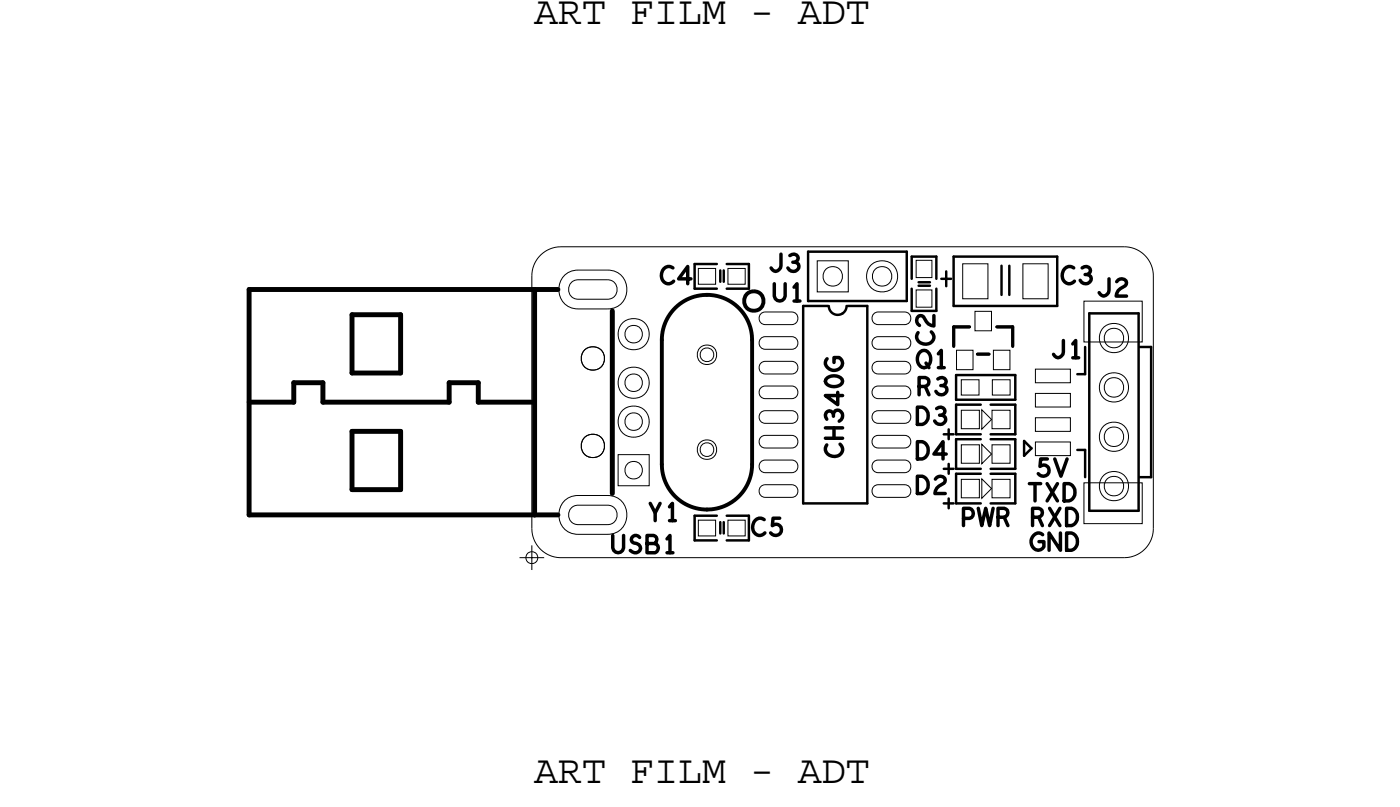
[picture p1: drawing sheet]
<svg xmlns="http://www.w3.org/2000/svg" width="72mm" height="42mm" viewBox="0 0 72 42" stroke-linecap="round" stroke-linejoin="round" font-family="sans-serif">
<defs><g id="words">
<g font-size="2.1">
<text x="27.5" y="1.2">ART FILM - ADT</text>
<text x="27.5" y="40.3">ART FILM - ADT</text>
</g>
<g font-size=".9">
<text x="47.2" y="20.3">R3</text>
<text x="47.2" y="18.9">Q1</text>
</g>
</g></defs>
<!-- layer: Board Outline -->
<path d="M27.4 14.2v13zM28.9 12.7h29zM28.9 12.7a1.5 1.5 0 0 0-1.5 1.5M57.9 12.7a1.5 1.5 0 0 1 1.5 1.5M59.4 14.2v13zM27.4 27.2a1.5 1.5 0 0 0 1.5 1.5M28.9 28.7h29zM59.4 27.2a1.5 1.5 0 0 1-1.5 1.5" fill="none" stroke="#000" stroke-width=".05"/>
<!-- layer: Components -->
<g fill="none" stroke="#000" stroke-width=".2">
<path d="M34.1 17.5v6.4zM38.7 17.5v6.4zM38.7 17.5a2.32 2.32 0 0 0-2.3-2.3 2.32 2.32 0 0 0-2.3 2.3M38.7 23.9a2.32 2.32 0 0 1-2.3 2.3 2.32 2.32 0 0 1-2.3-2.3"/>
<circle cx="38.8" cy="15.5" r=".5"/>
</g>
<g fill="none" stroke="#000" stroke-width=".25">
<path d="M12.8 14.9h14.7zM12.8 14.9v11.6zM15.1 19.7v1zM15.1 19.7h1.5zM16.6 19.7v1zM18.1 16.2h2.5zM18.1 19.2h2.5zM18.1 16.2v3zM20.6 16.2v3zM23.1 19.7v1zM23.1 19.7h1.5zM24.6 19.7v1z"/>
<path d="M27.5 14.9h1.2zM27.5 14.9v11.6zM31.5 16v9.4zM12.8 20.7h2.3zM12.8 26.5h14.7zM16.6 20.7h6.5zM18.1 22.2h2.5zM18.1 25.2h2.5zM18.1 22.2v3zM20.6 22.2v3zM24.6 20.7h2.9zM27.5 26.5h1.2z"/>
</g>
<g fill="none" stroke="#000" stroke-width=".13">
<path d="M35.8 13.6h1.1zM35.8 13.6v1.3zM35.8 14.9h1.1zM37.1 13.9v.6zM37.3 13.9v.6zM37.4 14.9h1.2zM37.4 13.6h1.2zM38.6 13.6v1.3zM41.4 15.7h1.2zM41.4 15.7v10.2zM41.6 15.5h5.1zM41.6 13v2.5z"/>
<path d="M41.6 13h5.1zM42.7 15.7l.1 .4 .3 .1 .4-.1 .1-.4M43.6 15.7h1.1zM44.7 15.7v10.2zM46.7 13v2.5zM46.9 16h1.3zM46.9 13.2h1.3zM46.9 13.2v1.1zM46.9 14.9v1.1zM47.3 14.5h.6zM47.3 14.7h.6zM48.2 13.2v1.1z"/>
<path d="M48.2 14.9v1.1zM48.5 14.3h.5zM48.7 14v.7zM49.1 15.7h5.3zM49.1 13.2v2.5zM49.1 13.2h5.3zM49.2 19.3v1.3zM49.2 19.3h3.1zM51.6 13.7v1.5zM52 13.7v1.5zM52.3 19.3v1.3zM54.4 13.2v2.5z"/>
<path d="M55.5 19.3h.4zM55.9 17.9v1.4zM56.1 16.1h2.5zM56.1 16.1v10.2zM58.6 16.1v10.2zM58.7 17.9h.6zM59.3 17.9v6.7zM35.8 26.5h1.1zM35.8 26.5v1.3zM35.8 27.8h1.1zM37.1 26.9v.6zM37.3 26.9v.6z"/>
<path d="M37.4 27.8h1.2zM37.4 26.5h1.2zM38.6 26.5v1.3zM41.4 25.9h3.3zM48.6 25.9h.5zM48.6 24.1h.5zM48.6 22.3h.5zM48.8 25.7v.5zM48.8 23.9v.5zM48.8 22.1v.5zM49.2 25.9h1.3zM49.2 24.4v1.5z"/>
<path d="M49.2 24.4h1.3zM49.2 20.6h3.1zM49.2 24.1h1.3zM49.2 22.6v1.5zM49.2 22.3h1.3zM49.2 20.8v1.5zM49.2 22.6h1.3zM49.2 20.8h1.3zM51 25.9h1.3zM51 24.4h1.3zM51 24.1h1.3zM51 22.3h1.3z"/>
<path d="M51 22.6h1.3zM51 20.8h1.3zM52.3 24.4v1.5zM52.3 22.6v1.5zM52.3 20.8v1.5zM52.7 22.7l.4 .4zM52.7 22.7v.8zM53.1 23.1l-.4 .4zM55.5 23.2h.4zM55.9 23.2v1.4zM56.1 26.3h2.5zM58.7 24.6h.6z"/>
</g>
<path d="M49.1 16.8v1zM49.1 16.8h.8zM50.3 18.2h.6zM51.3 16.8h.8zM52.1 16.8v1z" fill="none" stroke="#000" stroke-width=".15"/>
<path d="M50.6 24.6l.5 .5-.5 .5zM50.6 22.9l.5 .5-.5 .5zM50.6 21.1l.5 .5-.5 .5z" fill="none" stroke="#000" stroke-width=".05"/>
<!-- layer: Nets -->
<g fill="none" stroke="#000" stroke-width=".05">
<path d="M29 14.3l.3-.3 .5-.1h1.5a1 1 0 0 1 1 1 1 1 0 0 1-1 1h-1.5a1 1 0 0 1-.9-.5 1 1 0 0 1 .1-1.1zM29.5 14.5l.3-.1h1.5l.3 .1 .2 .3v.2l-.2 .3-.3 .1h-1.5l-.3-.1-.2-.3v-.2zM36 13.8h.8v.8h-.8zM36.1 18l.3-.1 .3 .1 .1 .3-.1 .2-.3 .1-.3-.1v-.2zM37.5 13.8h.9v.8h-.9zM39.2 17.4l.2-.1h1.4l.2 .1 .1 .3-.1 .2-.2 .1h-1.4l-.2-.1-.1-.2zM39.2 18.7l.2-.1h1.4l.2 .1 .1 .2-.1 .2-.2 .1h-1.4l-.2-.1-.1-.2zM39.2 20l.2-.1h1.4l.2 .1 .1 .2-.1 .2-.2 .1h-1.4l-.2-.1-.1-.2zM39.2 16.2l.2-.1h1.4l.2 .1 .1 .2-.1 .2-.2 .1h-1.4l-.2-.1-.1-.2zM42.1 13.4h1.6v1.6h-1.6zM45 16.2l.2-.1h1.4l.2 .1 .1 .2-.1 .2-.2 .1h-1.4l-.2-.1-.1-.2zM45 17.4l.2-.1h1.4l.2 .1 .1 .3-.1 .2-.2 .1h-1.4l-.2-.1-.1-.2z"/>
<path d="M45 18.7l.2-.1h1.4l.2 .1 .1 .2-.1 .2-.2 .1h-1.4l-.2-.1-.1-.2zM45 20l.2-.1h1.4l.2 .1 .1 .2-.1 .2-.2 .1h-1.4l-.2-.1-.1-.2zM47.2 14.9h.8v.9h-.8zM47.2 13.4h.8v.9h-.8zM49.2 18h.9v1h-.9zM49.5 19.5h.9v.8h-.9zM49.6 13.6h1.3v1.8h-1.3zM50.2 16h.9v1h-.9zM51.1 19.5h.9v.8h-.9zM51.1 18h.9v1h-.9zM52.7 13.6h1.3v1.8h-1.3zM53.3 19h1.8v.7h-1.8z"/>
<path d="M55.8 15.5h3v2.1h-3zM29 25.9l.3-.3 .5-.1h1.5a1 1 0 0 1 1 1 1 1 0 0 1-1 1h-1.5a1 1 0 0 1-.9-.5 1 1 0 0 1 .1-1.1zM29.5 26.1l.3-.1h1.5l.3 .1 .2 .3v.2l-.2 .3-.3 .1h-1.5l-.3-.1-.2-.3v-.2zM31.8 23.4h1.6v1.6h-1.6zM36 26.8h.8v.8h-.8zM36.1 22.9l.3-.1 .3 .1 .1 .2-.1 .3-.3 .1-.3-.1v-.3zM37.5 26.8h.9v.8h-.9zM39.2 22.5l.2-.1h1.4l.2 .1 .1 .2-.1 .3-.2 .1h-1.4l-.2-.1-.1-.3zM39.2 21.2l.2-.1h1.4l.2 .1 .1 .3-.1 .2-.2 .1h-1.4l-.2-.1-.1-.2zM39.2 23.8l.2-.1h1.4l.2 .1 .1 .2-.1 .2-.2 .1h-1.4l-.2-.1-.1-.2zM39.2 25l.2-.1h1.4l.2 .1 .1 .3-.1 .2-.2 .1h-1.4l-.2-.1-.1-.2zM45 21.2l.2-.1h1.4l.2 .1 .1 .3-.1 .2-.2 .1h-1.4l-.2-.1-.1-.2z"/>
<path d="M45 22.5l.2-.1h1.4l.2 .1 .1 .2-.1 .3-.2 .1h-1.4l-.2-.1-.1-.3zM45 23.8l.2-.1h1.4l.2 .1 .1 .2-.1 .2-.2 .1h-1.4l-.2-.1-.1-.2zM45 25l.2-.1h1.4l.2 .1 .1 .3-.1 .2-.2 .1h-1.4l-.2-.1-.1-.2zM49.5 24.7h.9v.9h-.9zM49.5 22.9h.9v.9h-.9zM49.5 21.1h.9v1h-.9zM51.1 24.7h.9v.9h-.9zM51.1 22.9h.9v.9h-.9zM51.1 21.1h.9v1h-.9zM53.3 21.5h1.8v.7h-1.8zM53.3 20.2h1.8v.7h-1.8zM53.3 22.7h1.8v.7h-1.8z"/>
<path d="M55.8 24.8h3v2.1h-3z"/>
<circle cx="30.5" cy="18.5" r=".6"/>
<circle cx="32.6" cy="17.2" r=".45"/>
<circle cx="32.6" cy="19.7" r=".45"/>
<circle cx="32.6" cy="17.2" r=".81"/>
<circle cx="32.6" cy="19.7" r=".81"/>
<circle cx="36.4" cy="18.3" r=".5"/>
<circle cx="42.9" cy="14.2" r=".5"/>
<circle cx="45.4" cy="14.2" r=".5"/>
<circle cx="45.4" cy="14.2" r=".81"/>
<circle cx="57.4" cy="17.4" r=".5"/>
<circle cx="57.4" cy="19.9" r=".5"/>
<circle cx="57.4" cy="19.9" r=".76"/>
<circle cx="57.4" cy="17.4" r=".76"/>
<circle cx="30.5" cy="23" r=".6"/>
<circle cx="32.6" cy="21.7" r=".45"/>
<circle cx="32.6" cy="24.2" r=".45"/>
<circle cx="32.6" cy="21.7" r=".81"/>
<circle cx="36.4" cy="23.1" r=".5"/>
<circle cx="57.4" cy="25" r=".5"/>
<circle cx="57.4" cy="22.5" r=".5"/>
<circle cx="57.4" cy="22.5" r=".76"/>
<circle cx="57.4" cy="25" r=".76"/>
</g>
<!-- layer: Text -->
<g fill="none" stroke="#000" stroke-width=".18">
<path d="M34.6 13.8a.41 .41 0 0 0-.6 .3 .41 .41 0 0 0 .6 .4h.1M35.6 14.4h-.7l.5-.7v.9M39.9 14.6v.6a.28 .28 0 0 0 .2 .3 .28 .28 0 0 0 .3-.3v-.6M40.2 13.1v.7l-.3 .2-.2-.2M40.7 13.2a.23 .23 0 0 1 .3-.1 .23 .23 0 0 1-.1 .4M40.8 13.5a.26 .26 0 0 1 .3 .4 .26 .26 0 0 1-.5 0v-.1M40.9 14.8l.1-.2v.9M40.9 15.5h.3M42.6 18.5a.4 .4 0 0 0 .3 .6 .4 .4 0 0 0 .4-.6l-.4-.1v.3M42.6 19.4a.52 .52 0 0 1 .8 .2 .49 .49 0 0 1-.5 .3 .49 .49 0 0 1-.4-.3zM47.3 19.9h.3a.23 .23 0 0 0 .2-.2 .23 .23 0 0 0-.2-.3h-.3v.9M47.4 18.1a.4 .4 0 0 1 .5 .4 .4 .4 0 0 1-.5 .3l-.2-.3z"/>
<path d="M48 17.1a.41 .41 0 0 1-.4 .6 .41 .41 0 0 1-.3-.6M48.1 16.2v.6a.75 .75 0 0 1-.6-.5l-.1-.1a.28 .28 0 0 0-.2 .3 .28 .28 0 0 0 .1 .2M48.3 19.5a.23 .23 0 0 1 .4 0 .23 .23 0 0 1-.1 .3M48.3 18.2l.2-.2v.9M54.8 17.5l-.1 .7-.2 .2-.3-.2M55.2 18.4h.3M55.2 17.7l.2-.2v.9M55.3 13.8a.41 .41 0 0 0-.6 .3 .41 .41 0 0 0 .6 .4M55.7 13.8a.23 .23 0 0 1 .4 0 .23 .23 0 0 1-.1 .3M55.9 14.1a.26 .26 0 0 1 .3 .4 .26 .26 0 0 1-.5 0l-.1-.1M57.1 14.3v.8l-.3 .1-.2-.1M57.5 14.5a.25 .25 0 0 1 .3-.2 .25 .25 0 0 1 .1 .4 .61 .61 0 0 0-.4 .5h.5"/>
<path d="M31.5 27.6v.6a.28 .28 0 0 0 .3 .2 .28 .28 0 0 0 .3-.2v-.6M32.9 27.7a.22 .22 0 0 0-.3-.1 .22 .22 0 0 0 0 .3 .28 .28 0 0 1 .3 .4l-.1 .1-.3-.1M33.3 28h.4a.25 .25 0 0 1 .2 .2 .25 .25 0 0 1-.2 .2h-.4v-.8h.4l.1 .1-.1 .3M33.5 25.9l.2 .5v.4M34 25.9l-.3 .5M34.3 28.4h.3M34.3 27.7l.2-.1v.8M34.5 26.8h.3M34.5 26.1l.1-.2v.9M39.3 26.7a.41 .41 0 0 0-.6 .4 .41 .41 0 0 0 .6 .4l.1-.1M40.1 26.7h-.3v.4a.3 .3 0 0 1 .4 0 .3 .3 0 0 1-.1 .4 .3 .3 0 0 1-.4-.1M42.5 22h.9"/>
<path d="M42.5 22.6h.9M42.9 21.4a.26 .26 0 0 1 .4-.3 .26 .26 0 0 1 0 .5l-.1 .1M42.9 21.3a.23 .23 0 0 0-.3-.1 .23 .23 0 0 0 0 .4M42.9 22v.6M43.1 20.2v.6l-.6-.4h.9M43.3 22.9a.41 .41 0 0 1-.4 .6 .41 .41 0 0 1-.3-.6M47.2 21a.46 .46 0 0 1 .6 .4 .46 .46 0 0 1-.6 .4zM47.2 22.7a.46 .46 0 0 1 .6 .5 .46 .46 0 0 1-.6 .4zM47.2 24.5a.46 .46 0 0 1 .6 .5 .46 .46 0 0 1-.6 .4zM48.2 24.7a.25 .25 0 0 1 .3-.2 .25 .25 0 0 1 .1 .4 .61 .61 0 0 0-.5 .5h.6M48.2 21a.23 .23 0 0 1 .4 0 .23 .23 0 0 1-.1 .4M48.4 21.4a.26 .26 0 0 1 .3 .3 .26 .26 0 0 1-.5 .1l-.1-.1"/>
<path d="M48.7 23.4h-.6l.5-.7v.9M49.6 26.7h.3a.27 .27 0 0 0 .2-.3 .27 .27 0 0 0-.2-.2h-.3v.8M50.4 26.2l.1 .8 .3-.8 .2 .8 .1-.8M51.4 26.6h.3a.23 .23 0 0 0 .2-.2 .23 .23 0 0 0-.2-.2h-.3v.8M51.7 26.6l.2 .4M53 24.9h.6M53.2 26.6h.3a.23 .23 0 0 0 .2-.2 .23 .23 0 0 0-.2-.2h-.3v.8M53.3 24.9v.9M53.5 26.6l.2 .4M53.7 27.5a.4 .4 0 0 0-.6 .4 .4 .4 0 0 0 .6 .3v-.3h-.2M53.9 24.9l.5 .9M53.9 23.6h-.3l-.1 .4a.3 .3 0 0 1 .5 .1 .3 .3 0 0 1-.1 .4 .3 .3 0 0 1-.4-.1"/>
<path d="M54 26.2l.6 .8M54.3 23.6l.3 .9 .3-.9M54.4 24.9l-.5 .9M54.6 26.2l-.6 .8M54.6 27.4v.9l-.6-.9v.9M54.8 24.9a.46 .46 0 0 1 .5 .4 .46 .46 0 0 1-.5 .5zM54.9 26.2a.46 .46 0 0 1 .6 .4 .46 .46 0 0 1-.6 .4zM54.9 27.4a.46 .46 0 0 1 .6 .5 .46 .46 0 0 1-.6 .4z"/>
</g>
<!-- layer: Drawing Origin -->
<path d="M26.7 28.7h1.3M27.2 28.5l.2-.1 .2 .1 .1 .2-.1 .2-.2 .1-.2-.1-.1-.2zM27.4 28.1v1.2" fill="none" stroke="#000" stroke-width=".05"/>
<use href="#words"/>
</svg>
